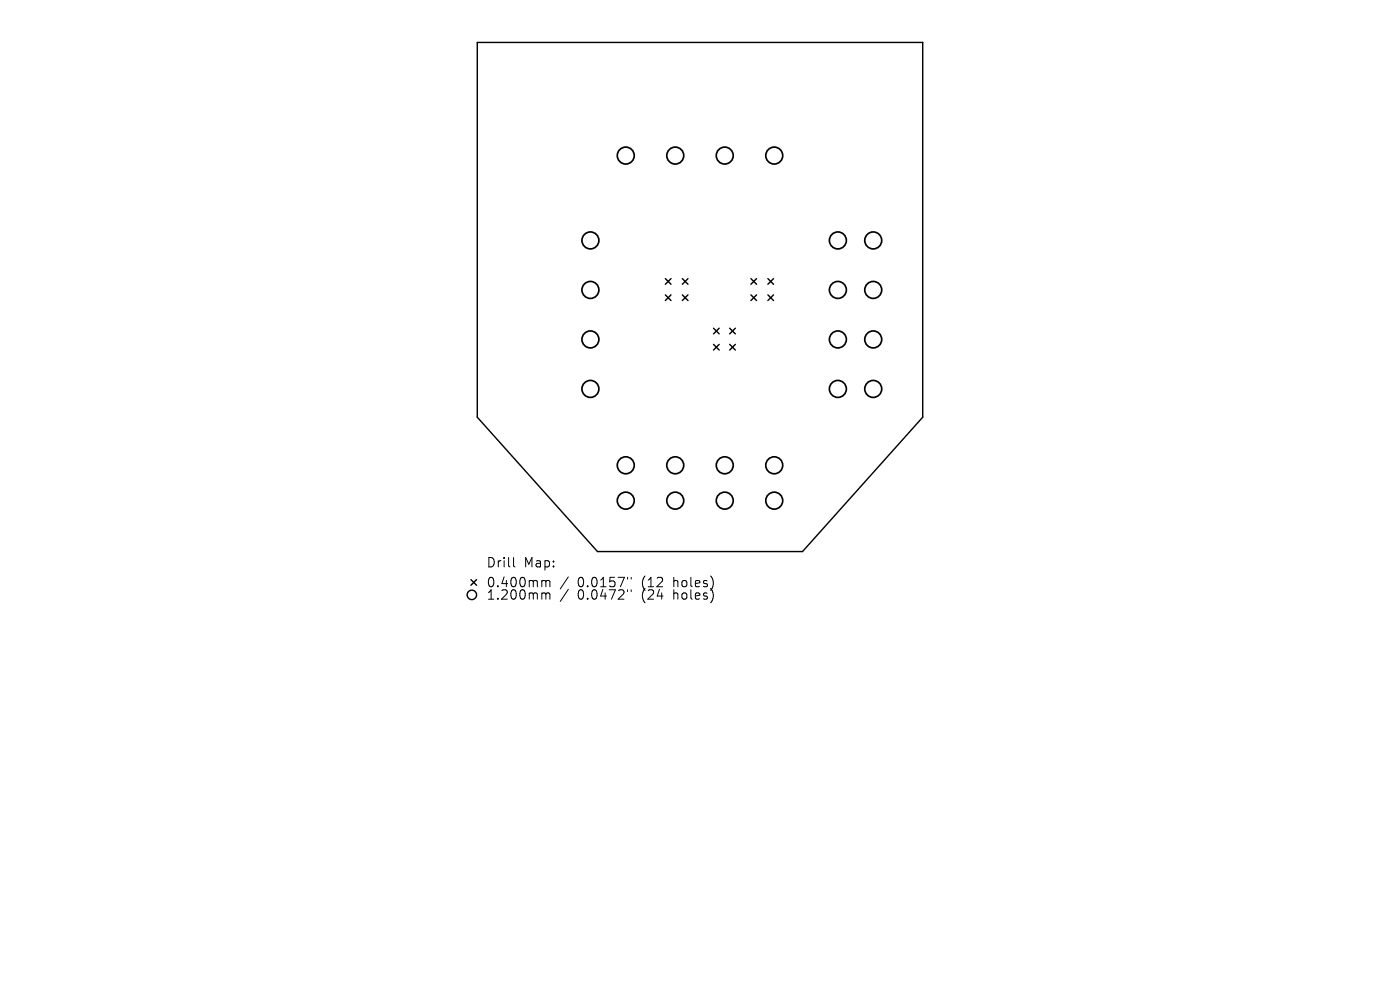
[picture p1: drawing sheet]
<svg xmlns="http://www.w3.org/2000/svg" width="297mm" height="210mm" viewBox="0 0 297 210" stroke-linecap="round" stroke-linejoin="round" font-family="sans-serif">
<defs><g id="words">
<g font-size="2.8">
<text x="103.1" y="120.7">Drill</text>
<text x="103.1" y="124.9">0.400mm</text>
<text x="111.1" y="120.7">Map:</text>
<text x="122.5" y="124.9">0.0157&quot;</text>
<text x="136.3" y="124.9">(12</text>
<text x="143.1" y="124.9">holes)</text>
<text x="103.1" y="127.5">1.200mm</text>
<text x="122.5" y="127.5">0.0472&quot;</text>
<text x="136.3" y="127.5">(24</text>
<text x="143.1" y="127.5">holes)</text>
</g>
</g></defs>
<g fill="none" stroke="#000" stroke-width=".3">
<path d="M101.3 9h94.5v79.5l-25.5 28.5h-43.5l-25.5-28.5zM141.2 59.1l1.2 1.2M142.4 59.1l-1.2 1.2M144.8 59.1l1.2 1.2M146 59.1l-1.2 1.2M159.3 59.1l1.2 1.2M160.5 59.1l-1.2 1.2M162.9 59.1l1.2 1.2M164.1 59.1l-1.2 1.2M141.2 62.6l1.2 1.2M142.4 62.6l-1.2 1.2M144.8 62.6l1.2 1.2"/>
<path d="M146 62.6l-1.2 1.2M151.4 69.6l1.2 1.2M151.4 73.1l1.2 1.2M152.6 69.6l-1.2 1.2M152.6 73.1l-1.2 1.2M154.8 73.1l1.2 1.2M154.8 69.6l1.2 1.2M156 69.6l-1.2 1.2M156 73.1l-1.2 1.2M159.3 62.6l1.2 1.2M160.5 62.6l-1.2 1.2M162.9 62.6l1.2 1.2"/>
<path d="M164.1 62.6l-1.2 1.2M99.9 123l1.2 1.2M101.1 123l-1.2 1.2"/>
<circle cx="100.1" cy="126.2" r="1"/>
</g>
<g fill="none" stroke="#000" stroke-width=".36">
<circle cx="132.8" cy="33" r="1.8"/>
<circle cx="143.3" cy="33" r="1.8"/>
<circle cx="153.8" cy="33" r="1.8"/>
<circle cx="164.3" cy="33" r="1.8"/>
<circle cx="125.3" cy="51" r="1.8"/>
<circle cx="177.8" cy="51" r="1.8"/>
<circle cx="185.3" cy="51" r="1.8"/>
<circle cx="125.3" cy="61.5" r="1.8"/>
<circle cx="125.3" cy="72" r="1.8"/>
<circle cx="177.8" cy="61.5" r="1.8"/>
<circle cx="177.8" cy="72" r="1.8"/>
<circle cx="185.3" cy="61.5" r="1.8"/>
<circle cx="185.3" cy="72" r="1.8"/>
<circle cx="125.3" cy="82.5" r="1.8"/>
<circle cx="132.8" cy="98.7" r="1.8"/>
<circle cx="143.3" cy="98.7" r="1.8"/>
<circle cx="153.8" cy="98.7" r="1.8"/>
<circle cx="164.3" cy="98.7" r="1.8"/>
<circle cx="177.8" cy="82.5" r="1.8"/>
<circle cx="185.3" cy="82.5" r="1.8"/>
<circle cx="132.8" cy="106.2" r="1.8"/>
<circle cx="143.3" cy="106.2" r="1.8"/>
<circle cx="153.8" cy="106.2" r="1.8"/>
<circle cx="164.3" cy="106.2" r="1.8"/>
</g>
<g fill="none" stroke="#000" stroke-width=".21">
<path d="M108.9 118.3v1.7l.3 .3M115.2 123.1h.3l.3 .3M115.2 125.8l.5 .1 .1 .2M115.8 123.4l.3-.3 .5 .1 .1 1.3M115.8 123.4v1.1M115.8 126.1v1M115.8 126.1l.3-.3 .5 .1 .1 1.2M120.6 122.4l-1.7 2.5M120.6 125l-1.7 2.6M133.1 122.5v.3M133.1 125.1v.4M133.9 122.5v.3"/>
<path d="M133.9 125.1v.4"/>
</g>
<use href="#words"/>
</svg>
